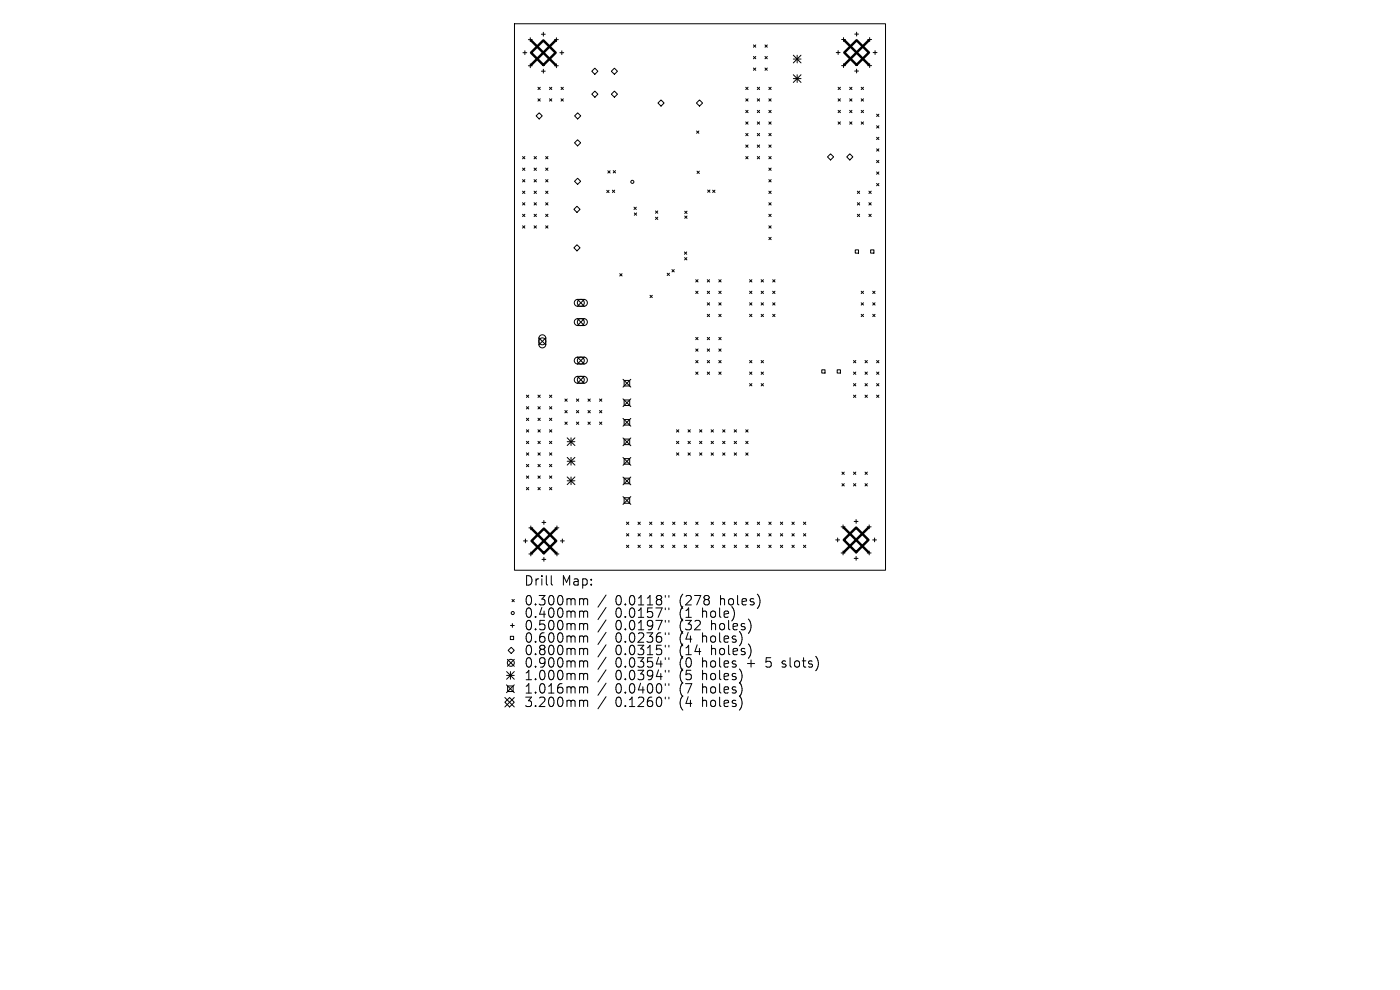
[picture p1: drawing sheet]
<svg xmlns="http://www.w3.org/2000/svg" width="297mm" height="210mm" viewBox="0 0 297 210" stroke-linecap="round" stroke-linejoin="round" font-family="sans-serif">
<defs><g id="words">
<g font-size="2.8">
<text x="111.1" y="124.5">Drill</text>
<text x="119.1" y="124.5">Map:</text>
<text x="111.1" y="128.7">0.300mm</text>
<text x="111.1" y="131.3">0.400mm</text>
<text x="130.6" y="128.7">0.0118&quot;</text>
<text x="130.6" y="131.3">0.0157&quot;</text>
<text x="144.3" y="128.7">(278</text>
<text x="144.3" y="131.3">(1</text>
<text x="149.2" y="131.3">hole)</text>
<text x="153" y="128.7">holes)</text>
<text x="111.1" y="134">0.500mm</text>
<text x="111.1" y="136.6">0.600mm</text>
<text x="130.6" y="134">0.0197&quot;</text>
<text x="130.6" y="136.6">0.0236&quot;</text>
<text x="144.3" y="134">(32</text>
<text x="144.3" y="136.6">(4</text>
<text x="149.2" y="136.6">holes)</text>
<text x="151.1" y="134">holes)</text>
<text x="111.1" y="139.3">0.800mm</text>
<text x="111.1" y="141.9">0.900mm</text>
<text x="130.6" y="139.3">0.0315&quot;</text>
<text x="130.6" y="141.9">0.0354&quot;</text>
<text x="144.3" y="139.3">(14</text>
<text x="144.3" y="141.9">(0</text>
<text x="149.2" y="141.9">holes</text>
<text x="151.1" y="139.3">holes)</text>
<text x="159" y="141.9">+</text>
<text x="163.2" y="141.9">5</text>
<text x="166.8" y="141.9">slots)</text>
<text x="111.1" y="144.6">1.000mm</text>
<text x="111.1" y="147.4">1.016mm</text>
<text x="130.6" y="144.6">0.0394&quot;</text>
<text x="130.6" y="147.4">0.0400&quot;</text>
<text x="144.3" y="144.6">(5</text>
<text x="144.3" y="147.4">(7</text>
<text x="149.2" y="144.6">holes)</text>
<text x="149.2" y="147.4">holes)</text>
<text x="111.1" y="150.3">3.200mm</text>
<text x="130.6" y="150.3">0.1260&quot;</text>
<text x="144.3" y="150.3">(4</text>
<text x="149.2" y="150.3">holes)</text>
</g>
</g></defs>
<g fill="none" stroke="#000" stroke-width=".21">
<path d="M109.1 5h78.8v116h-78.8zM110.9 11.2h.9M111.3 10.8v.8M112.1 8.4h.8M112.1 14h.8M112.5 8v.8M112.5 13.5v.9M114.1 18.5l.5 .5M114.6 18.5l-.5 .5M114.9 7.3h.8M114.9 15.1h.8M115.3 6.9v.8"/>
<path d="M115.3 14.7v.8M116.6 18.5l.5 .5M117.1 18.5l-.5 .5M117.6 8.4h.8M117.6 14h.8M118 8v.8M118 13.5v.9M118.8 11.2h.8M119 18.5l.5 .5M119.2 10.8v.8M119.5 18.5l-.5 .5M126.2 14.5l.6 .6-.6 .7-.7-.7z"/>
<path d="M126.2 19.3l.7 .7-.7 .6-.7-.6zM129.7 20l.6-.7 .7 .7-.7 .6zM130.3 14.5l.7 .6-.7 .7-.6-.7zM158.2 18.5l.5 .5M158.7 18.5l-.5 .5M159.8 9.5l.5 .5M159.8 12l.5 .5M159.8 14.4l.5 .5M160.3 9.5l-.5 .5M160.3 12l-.5 .5M160.3 14.4l-.5 .5M160.7 18.5l.4 .5"/>
<path d="M161.1 18.5l-.4 .5M162.3 12l.5 .5M162.3 14.4l.5 .5M162.3 9.5l.5 .5M162.8 14.4l-.5 .5M162.8 9.5l-.5 .5M162.8 12l-.5 .5M163.1 18.5l.5 .5M163.6 18.5l-.5 .5M168.3 11.7l1.6 1.6M168.3 12.5h1.6M168.3 15.9l1.6 1.6"/>
<path d="M168.3 16.7h1.6M169.1 11.7v1.6M169.1 15.9v1.6M169.9 11.7l-1.6 1.6M169.9 15.9l-1.6 1.6M177.4 11.2h.8M177.8 18.5l.5 .5M177.8 10.7v.9M178.3 18.5l-.5 .5M178.5 13.9h.9M178.5 8.4h.9M179 8v.8"/>
<path d="M179 13.5v.8M180.2 18.5l.5 .5M180.7 18.5l-.5 .5M181.3 7.2h.8M181.3 15.1h.8M181.7 6.8v.8M181.7 14.7v.8M182.7 18.5l.5 .5M183.2 18.5l-.5 .5M184.1 13.9h.8M184.1 8.4h.8M184.5 8v.8"/>
<path d="M184.5 13.5v.8M185.2 11.2h.9M185.6 10.7v.9M110.9 33.2l.4 .5M110.9 35.7l.4 .4M110.9 38.1l.4 .5M111.3 33.2l-.4 .5M111.3 35.7l-.4 .4M111.3 38.1l-.4 .5M113.3 35.7l.5 .4M113.3 38.1l.5 .5M113.3 33.2l.5 .5"/>
<path d="M113.8 33.2l-.5 .5M113.8 35.7l-.5 .4M113.8 38.1l-.5 .5M114.1 21l.5 .4M114.4 23.9l.6 .7-.6 .6-.7-.6zM114.6 21l-.5 .4M115.8 35.7l.4 .4M115.8 33.2l.4 .5M115.8 38.1l.4 .5M116.2 33.2l-.4 .5M116.2 35.7l-.4 .4M116.2 38.1l-.4 .5"/>
<path d="M116.6 21l.5 .4M117.1 21l-.5 .4M119 21l.5 .4M119.5 21l-.5 .4M121.9 30.3l.6-.7 .7 .7-.7 .7zM121.9 38.5l.6-.7 .7 .7-.7 .6zM122.5 23.9l.7 .7-.7 .6-.6-.6zM128.9 36.2l.5 .5M129.4 36.2l-.5 .5M130.1 36.2l.5 .5M130.6 36.2l-.5 .5M140.2 21.2l.7 .7-.7 .6-.6-.6z"/>
<path d="M147.8 27.8l.5 .5M147.9 36.3l.5 .5M148.3 27.8l-.5 .5M148.4 36.3l-.5 .5M148.4 21.2l.6 .7-.6 .6-.7-.6zM158.2 21l.5 .4M158.2 23.4l.5 .5M158.2 25.9l.5 .4M158.2 28.3l.5 .5M158.2 30.8l.5 .4M158.2 33.2l.5 .5M158.7 21l-.5 .4"/>
<path d="M158.7 23.4l-.5 .5M158.7 25.9l-.5 .4M158.7 28.3l-.5 .5M158.7 30.8l-.5 .4M158.7 33.2l-.5 .5M160.7 21l.4 .4M160.7 25.9l.4 .4M160.7 28.3l.4 .5M160.7 30.8l.4 .4M160.7 33.2l.4 .5M160.7 23.4l.4 .5M161.1 21l-.4 .4"/>
<path d="M161.1 23.4l-.4 .5M161.1 25.9l-.4 .4M161.1 28.3l-.4 .5M161.1 30.8l-.4 .4M161.1 33.2l-.4 .5M163.1 23.4l.5 .5M163.1 28.3l.5 .5M163.1 30.8l.5 .4M163.1 33.2l.5 .5M163.1 35.7l.5 .4M163.1 38.1l.5 .5M163.1 21l.5 .4"/>
<path d="M163.1 25.9l.5 .4M163.6 21l-.5 .4M163.6 23.4l-.5 .5M163.6 25.9l-.5 .4M163.6 28.3l-.5 .5M163.6 30.8l-.5 .4M163.6 33.2l-.5 .5M163.6 35.7l-.5 .4M163.6 38.1l-.5 .5M175.5 33.3l.7-.7 .7 .7-.7 .6zM177.8 21l.5 .4M177.8 23.4l.5 .5"/>
<path d="M177.8 25.9l.5 .4M178.3 21l-.5 .4M178.3 25.9l-.5 .4M178.3 23.4l-.5 .5M179.6 33.3l.7-.7 .6 .7-.6 .6zM180.2 21l.5 .4M180.2 23.4l.5 .5M180.2 25.9l.5 .4M180.7 23.4l-.5 .5M180.7 25.9l-.5 .4M180.7 21l-.5 .4M182.7 23.4l.5 .5"/>
<path d="M182.7 25.9l.5 .4M182.7 21l.5 .4M183.2 21l-.5 .4M183.2 23.4l-.5 .5M183.2 25.9l-.5 .4M186 26.7l.5 .5M186 29.1l.5 .5M186 34l.5 .5M186 24.2l.5 .5M186 31.6l.5 .5M186 36.5l.5 .5M186 38.9l.5 .5"/>
<path d="M186.5 24.2l-.5 .5M186.5 26.7l-.5 .5M186.5 31.6l-.5 .5M186.5 34l-.5 .5M186.5 36.5l-.5 .5M186.5 38.9l-.5 .5M186.5 29.1l-.5 .5M110.9 40.6l.4 .4M110.9 43l.4 .5M110.9 45.5l.4 .4M110.9 47.9l.4 .5M111.3 40.6l-.4 .4"/>
<path d="M111.3 43l-.4 .5M111.3 45.5l-.4 .4M111.3 47.9l-.4 .5M113.3 40.6l.5 .4M113.3 45.5l.5 .4M113.3 47.9l.5 .5M113.3 43l.5 .5M113.8 40.6l-.5 .4M113.8 43l-.5 .5M113.8 45.5l-.5 .4M113.8 47.9l-.5 .5M115.8 40.6l.4 .4"/>
<path d="M115.8 43l.4 .5M115.8 47.9l.4 .5M115.8 45.5l.4 .4M116.2 40.6l-.4 .4M116.2 43l-.4 .5M116.2 45.5l-.4 .4M116.2 47.9l-.4 .5M121.7 44.4l.7-.6 .7 .6-.7 .7zM121.7 52.6l.7-.7 .7 .7-.7 .6zM128.7 40.4l.5 .5M129.2 40.4l-.5 .5M129.9 40.3l.5 .5"/>
<path d="M130.4 40.3l-.5 .5M131.5 58.1l.5 .4M132 58.1l-.5 .4M134.5 43.9l.5 .5M134.6 45.2l.5 .5M135 43.9l-.5 .5M135.1 45.2l-.5 .5M139.1 44.7l.4 .5M139.1 46.1l.4 .5M139.5 44.7l-.4 .5M139.5 46.1l-.4 .5M141.5 58l.5 .4"/>
<path d="M142 58l-.5 .4M142.5 57.2l.5 .5M143 57.2l-.5 .5M145.2 53.5l.5 .4M145.2 54.6l.5 .5M145.3 44.8l.5 .5M145.3 45.8l.5 .5M145.7 53.5l-.5 .4M145.7 54.6l-.5 .5M145.8 44.8l-.5 .5M145.8 45.8l-.5 .5M147.6 59.3l.5 .5"/>
<path d="M148.1 59.3l-.5 .5M150 59.3l.5 .5M150.1 40.3l.5 .5M150.5 59.3l-.5 .5M150.6 40.3l-.5 .5M151.2 40.3l.5 .5M151.7 40.3l-.5 .5M152.5 59.3l.5 .5M153 59.3l-.5 .5M159 59.3l.5 .5M159.5 59.3l-.5 .5M161.5 59.3l.5 .5"/>
<path d="M162 59.3l-.5 .5M163.1 40.6l.5 .4M163.1 43l.5 .5M163.1 45.5l.5 .4M163.1 47.9l.5 .5M163.1 50.3l.5 .5M163.6 40.6l-.5 .4M163.6 43l-.5 .5M163.6 45.5l-.5 .4M163.6 47.9l-.5 .5M163.6 50.3l-.5 .5M163.9 59.3l.5 .5"/>
<path d="M164.4 59.3l-.5 .5M181.4 53h.7v.7h-.7zM181.9 40.6l.5 .4M181.9 43l.5 .5M181.9 45.5l.5 .4M182.4 40.6l-.5 .4M182.4 43l-.5 .5M182.4 45.5l-.5 .4M184.3 43l.5 .5M184.3 45.5l.5 .4M184.3 40.6l.5 .4M184.7 53h.7v.7h-.7z"/>
<path d="M184.8 40.6l-.5 .4M184.8 43l-.5 .5M184.8 45.5l-.5 .4M114.3 71.7l1.5 1.4M114.5 71.2a.73 .73 0 0 1 .8-.1 .73 .73 0 0 1 .5 .7v1.3a.73 .73 0 0 1-.7 .7 .73 .73 0 0 1-.8-.7v-1.4zM115.8 71.7l-1.5 1.4M122 63.7l.5-.2h1.4a.73 .73 0 0 1 .7 .7 .73 .73 0 0 1-.7 .8h-1.3a.73 .73 0 0 1-.7-.5 .73 .73 0 0 1 .1-.8zM122 67.8l.5-.2h1.4a.73 .73 0 0 1 .7 .7 .73 .73 0 0 1-.7 .8h-1.3a.73 .73 0 0 1-.7-.5 .73 .73 0 0 1 .1-.8zM122 76l.5-.2h1.4a.73 .73 0 0 1 .7 .7 .73 .73 0 0 1-.7 .7h-1.3a.73 .73 0 0 1-.7-.4 .73 .73 0 0 1 .1-.8zM122.5 79.8l1.5 1.5M122.5 63.5l1.5 1.5M122.5 67.6l1.5 1.5"/>
<path d="M122.5 75.8l1.5 1.4M124 67.6l-1.5 1.5M124 63.5l-1.5 1.5M124 75.8l-1.5 1.4M124 79.8l-1.5 1.5M137.9 62.6l.5 .5M138.4 62.6l-.5 .5M147.6 61.8l.5 .5M147.6 71.6l.5 .5M147.6 74l.5 .5M147.6 76.5l.5 .5M147.6 78.9l.5 .5"/>
<path d="M148.1 61.8l-.5 .5M148.1 71.6l-.5 .5M148.1 74l-.5 .5M148.1 76.5l-.5 .5M148.1 78.9l-.5 .5M150 61.8l.5 .5M150 64.2l.5 .5M150 74l.5 .5M150 76.5l.5 .5M150 78.9l.5 .5M150 66.7l.5 .5M150 71.6l.5 .5"/>
<path d="M150.5 61.8l-.5 .5M150.5 66.7l-.5 .5M150.5 71.6l-.5 .5M150.5 74l-.5 .5M150.5 76.5l-.5 .5M150.5 64.2l-.5 .5M150.5 78.9l-.5 .5M152.5 64.2l.5 .5M152.5 66.7l.5 .5M152.5 76.5l.5 .5M152.5 78.9l.5 .5M152.5 74l.5 .5"/>
<path d="M152.5 61.8l.5 .5M152.5 71.6l.5 .5M153 64.2l-.5 .5M153 66.7l-.5 .5M153 71.6l-.5 .5M153 74l-.5 .5M153 61.8l-.5 .5M153 76.5l-.5 .5M153 78.9l-.5 .5M159 61.8l.5 .5M159 64.2l.5 .5M159 66.7l.5 .5"/>
<path d="M159 76.5l.5 .5M159 78.9l.5 .5M159.5 61.8l-.5 .5M159.5 64.2l-.5 .5M159.5 66.7l-.5 .5M159.5 76.5l-.5 .5M159.5 78.9l-.5 .5M161.5 61.8l.5 .5M161.5 64.2l.5 .5M161.5 66.7l.5 .5M161.5 78.9l.5 .5M161.5 76.5l.5 .5"/>
<path d="M162 61.8l-.5 .5M162 64.2l-.5 .5M162 76.5l-.5 .5M162 78.9l-.5 .5M162 66.7l-.5 .5M163.9 64.2l.5 .5M163.9 66.7l.5 .5M163.9 61.8l.5 .5M164.4 61.8l-.5 .5M164.4 64.2l-.5 .5M164.4 66.7l-.5 .5M174.3 78.4h.7v.7h-.7z"/>
<path d="M177.6 78.4h.7v.7h-.7zM181.1 76.5l.5 .5M181.1 78.9l.5 .5M181.6 76.5l-.5 .5M181.6 78.9l-.5 .5M182.7 61.8l.5 .5M182.7 64.2l.5 .5M182.7 66.7l.5 .5M183.2 61.8l-.5 .5M183.2 64.2l-.5 .5M183.2 66.7l-.5 .5M183.5 78.9l.5 .5"/>
<path d="M183.5 76.5l.5 .5M184 76.5l-.5 .5M184 78.9l-.5 .5M185.1 64.2l.5 .5M185.1 66.7l.5 .5M185.1 61.8l.5 .5M185.6 61.8l-.5 .5M185.6 66.7l-.5 .5M185.6 64.2l-.5 .5M186 78.9l.5 .5M186 76.5l.5 .5M186.5 76.5l-.5 .5"/>
<path d="M186.5 78.9l-.5 .5M111.7 83.8l.5 .5M111.7 86.3l.5 .5M111.7 88.7l.5 .5M111.7 91.2l.5 .5M111.7 93.6l.5 .5M111.7 96.1l.5 .5M111.7 98.5l.5 .5M112.2 83.8l-.5 .5M112.2 86.3l-.5 .5M112.2 88.7l-.5 .5M112.2 91.2l-.5 .5"/>
<path d="M112.2 93.6l-.5 .5M112.2 96.1l-.5 .5M112.2 98.5l-.5 .5M114.1 86.3l.5 .5M114.1 88.7l.5 .5M114.1 91.2l.5 .5M114.1 93.6l.5 .5M114.1 96.1l.5 .5M114.1 98.5l.5 .5M114.1 83.8l.5 .5M114.6 83.8l-.5 .5M114.6 86.3l-.5 .5"/>
<path d="M114.6 88.7l-.5 .5M114.6 91.2l-.5 .5M114.6 93.6l-.5 .5M114.6 96.1l-.5 .5M114.6 98.5l-.5 .5M116.6 88.7l.5 .5M116.6 91.2l.5 .5M116.6 93.6l.5 .5M116.6 98.5l.5 .5M116.6 86.3l.5 .5M116.6 83.8l.5 .5M116.6 96.1l.5 .5"/>
<path d="M117.1 83.8l-.5 .5M117.1 86.3l-.5 .5M117.1 88.7l-.5 .5M117.1 91.2l-.5 .5M117.1 93.6l-.5 .5M117.1 96.1l-.5 .5M117.1 98.5l-.5 .5M119.8 89.5l.5 .5M119.8 87.1l.5 .5M119.8 84.6l.5 .5M120.3 84.6l-.5 .5M120.3 87.1l-.5 .5"/>
<path d="M120.3 89.5l-.5 .5M120.3 92.9l1.7 1.6M120.3 93.7h1.7M120.3 97l1.7 1.7M120.3 97.8h1.7M121.1 92.9v1.6M121.1 97v1.7M122 92.9l-1.7 1.6M122 97l-1.7 1.7M122 80.1l.5-.3h1.4a.73 .73 0 0 1 .7 .8 .73 .73 0 0 1-.7 .7h-1.3a.73 .73 0 0 1-.7-.4 .73 .73 0 0 1 .1-.8zM122.3 89.5l.5 .5M122.3 84.6l.5 .5"/>
<path d="M122.3 87.1l.5 .5M122.8 84.6l-.5 .5M122.8 87.1l-.5 .5M122.8 89.5l-.5 .5M124.7 87.1l.5 .5M124.7 89.5l.5 .5M124.7 84.6l.5 .5M125.2 84.6l-.5 .5M125.2 87.1l-.5 .5M125.2 89.5l-.5 .5M127.2 89.5l.5 .5M127.2 87.1l.5 .5"/>
<path d="M127.2 84.6l.5 .5M127.7 84.6l-.5 .5M127.7 87.1l-.5 .5M127.7 89.5l-.5 .5M132.2 97l1.6 1.7M132.2 80.5l1.6 1.6M132.2 84.6l1.6 1.7M132.2 88.8l1.6 1.6M132.2 92.9l1.6 1.7M132.4 80.7h1.2v1.2h-1.2zM132.4 84.8h1.2v1.2h-1.2zM132.4 89h1.2v1.2h-1.2z"/>
<path d="M132.4 93.1h1.2v1.2h-1.2zM132.4 97.3h1.2v1.2h-1.2zM133.8 80.5l-1.6 1.6M133.8 84.6l-1.6 1.7M133.8 88.8l-1.6 1.6M133.8 92.9l-1.6 1.7M133.8 97l-1.6 1.7M143.5 91.2l.5 .5M143.5 93.6l.5 .5M143.5 96.1l.5 .5M144 91.2l-.5 .5M144 93.6l-.5 .5"/>
<path d="M144 96.1l-.5 .5M146 96.1l.5 .5M146 91.2l.5 .5M146 93.6l.5 .5M146.5 91.2l-.5 .5M146.5 93.6l-.5 .5M146.5 96.1l-.5 .5M148.4 93.6l.5 .5M148.4 96.1l.5 .5M148.4 91.2l.5 .5M148.9 91.2l-.5 .5M148.9 93.6l-.5 .5"/>
<path d="M148.9 96.1l-.5 .5M150.9 96.1l.5 .5M150.9 93.6l.5 .5M150.9 91.2l.5 .5M151.4 91.2l-.5 .5M151.4 93.6l-.5 .5M151.4 96.1l-.5 .5M153.3 96.1l.5 .5M153.3 93.6l.5 .5M153.3 91.2l.5 .5M153.8 91.2l-.5 .5M153.8 93.6l-.5 .5"/>
<path d="M153.8 96.1l-.5 .5M155.8 96.1l.4 .5M155.8 93.6l.4 .5M155.8 91.2l.4 .5M156.2 91.2l-.4 .5M156.2 93.6l-.4 .5M156.2 96.1l-.4 .5M158.2 96.1l.5 .5M158.2 91.2l.5 .5M158.2 93.6l.5 .5M158.7 91.2l-.5 .5M158.7 93.6l-.5 .5"/>
<path d="M158.7 96.1l-.5 .5M159 81.4l.5 .5M159.5 81.4l-.5 .5M161.5 81.4l.5 .5M162 81.4l-.5 .5M181.1 83.8l.5 .5M181.1 81.4l.5 .5M181.6 81.4l-.5 .5M181.6 83.8l-.5 .5M183.5 81.4l.5 .5M183.5 83.8l.5 .5M184 81.4l-.5 .5"/>
<path d="M184 83.8l-.5 .5M186 81.4l.5 .5M186 83.8l.5 .5M186.5 81.4l-.5 .5M186.5 83.8l-.5 .5M111.1 114.7h.8M111.5 114.3v.9M111.7 101l.5 .5M111.7 103.4l.5 .5M112.2 101l-.5 .5M112.2 103.4l-.5 .5M112.2 112h.8"/>
<path d="M112.2 117.5h.8M112.6 111.6v.8M112.6 117.1v.8M114.1 103.4l.5 .5M114.1 101l.5 .5M114.6 101l-.5 .5M114.6 103.4l-.5 .5M115 110.8h.8M115 118.7h.8M115.4 110.4v.8M115.4 118.3v.8M116.6 101l.5 .5"/>
<path d="M116.6 103.4l.5 .5M117.1 101l-.5 .5M117.1 103.4l-.5 .5M117.7 112h.9M117.7 117.5h.9M118.2 111.6v.8M118.2 117.1v.8M118.9 114.7h.8M119.3 114.3v.9M120.3 101.2l1.7 1.6M120.3 102h1.7M121.1 101.2v1.6"/>
<path d="M122 101.2l-1.7 1.6M132.2 101.2l1.6 1.7M132.2 105.3l1.6 1.7M132.4 101.4h1.2v1.2h-1.2zM132.4 105.6h1.2v1.2h-1.2zM132.9 110.8l.5 .4M132.9 113.2l.5 .5M132.9 115.7l.5 .4M133.4 110.8l-.5 .4M133.4 113.2l-.5 .5M133.4 115.7l-.5 .4M133.8 101.2l-1.6 1.7"/>
<path d="M133.8 105.3l-1.6 1.7M135.3 113.2l.5 .5M135.3 115.7l.5 .4M135.3 110.8l.5 .4M135.8 110.8l-.5 .4M135.8 113.2l-.5 .5M135.8 115.7l-.5 .4M137.8 113.2l.5 .5M137.8 110.8l.5 .4M137.8 115.7l.5 .4M138.3 113.2l-.5 .5M138.3 110.8l-.5 .4"/>
<path d="M138.3 115.7l-.5 .4M140.2 115.7l.5 .4M140.2 113.2l.5 .5M140.2 110.8l.5 .4M140.7 110.8l-.5 .4M140.7 113.2l-.5 .5M140.7 115.7l-.5 .4M142.7 115.7l.5 .4M142.7 113.2l.5 .5M142.7 110.8l.5 .4M143.2 110.8l-.5 .4M143.2 113.2l-.5 .5"/>
<path d="M143.2 115.7l-.5 .4M145.1 115.7l.5 .4M145.1 113.2l.5 .5M145.1 110.8l.5 .4M145.6 110.8l-.5 .4M145.6 113.2l-.5 .5M145.6 115.7l-.5 .4M147.6 115.7l.5 .4M147.6 113.2l.5 .5M147.6 110.8l.5 .4M148.1 110.8l-.5 .4M148.1 113.2l-.5 .5"/>
<path d="M148.1 115.7l-.5 .4M150.9 110.8l.5 .4M150.9 113.2l.5 .5M150.9 115.7l.5 .4M151.4 110.8l-.5 .4M151.4 113.2l-.5 .5M151.4 115.7l-.5 .4M153.3 113.2l.5 .5M153.3 115.7l.5 .4M153.3 110.8l.5 .4M153.8 110.8l-.5 .4M153.8 113.2l-.5 .5"/>
<path d="M153.8 115.7l-.5 .4M155.8 115.7l.4 .4M155.8 113.2l.4 .5M155.8 110.8l.4 .4M156.2 110.8l-.4 .4M156.2 113.2l-.4 .5M156.2 115.7l-.4 .4M158.2 110.8l.5 .4M158.2 115.7l.5 .4M158.2 113.2l.5 .5M158.7 110.8l-.5 .4M158.7 113.2l-.5 .5"/>
<path d="M158.7 115.7l-.5 .4M160.7 115.7l.4 .4M160.7 110.8l.4 .4M160.7 113.2l.4 .5M161.1 110.8l-.4 .4M161.1 113.2l-.4 .5M161.1 115.7l-.4 .4M163.1 110.8l.5 .4M163.1 113.2l.5 .5M163.1 115.7l.5 .4M163.6 110.8l-.5 .4M163.6 113.2l-.5 .5"/>
<path d="M163.6 115.7l-.5 .4M165.6 113.2l.4 .5M165.6 115.7l.4 .4M165.6 110.8l.4 .4M166 110.8l-.4 .4M166 113.2l-.4 .5M166 115.7l-.4 .4M168 115.7l.5 .4M168 113.2l.5 .5M168 110.8l.5 .4M168.5 110.8l-.5 .4M168.5 113.2l-.5 .5"/>
<path d="M168.5 115.7l-.5 .4M170.5 110.8l.4 .4M170.5 115.7l.4 .4M170.5 113.2l.4 .5M170.9 110.8l-.4 .4M170.9 113.2l-.4 .5M170.9 115.7l-.4 .4M177.3 114.5h.8M177.7 114.1v.8M178.4 111.8h.9M178.4 117.3h.9M178.6 100.1l.5 .5"/>
<path d="M178.6 102.6l.5 .5M178.8 111.4v.8M178.8 116.9v.8M179.1 100.1l-.5 .5M179.1 102.6l-.5 .5M181.1 102.6l.5 .5M181.1 100.1l.5 .5M181.2 110.6h.8M181.2 118.4h.8M181.6 100.1l-.5 .5M181.6 102.6l-.5 .5M181.6 110.2v.8"/>
<path d="M181.6 118v.9M183.5 102.6l.5 .5M183.5 100.1l.5 .5M184 111.8h.8M184 117.3h.8M184 100.1l-.5 .5M184 102.6l-.5 .5M184.4 111.4v.8M184.4 116.9v.8M185.1 114.5h.8M185.5 114.1v.8M107.6 139.9l1.5 1.4"/>
<path d="M108.3 135h.7v.7h-.7zM108.3 132.7h.8M108.5 137.3l.6 .7-.6 .6-.7-.6zM108.6 127.2l.5 .4M108.7 132.3v.8M109.1 127.2l-.5 .4M109.1 139.9l-1.5 1.4M116.9 122.1v1.7l.3 .3M123.2 127l.5 .1 .1 .2M123.2 129.6h.3l.3 .3M123.2 132.3h.3l.3 .3M123.2 134.9h.3l.3 .3"/>
<path d="M123.2 137.5l.5 .1 .1 .2M123.8 127.3l.3-.3 .5 .1 .1 1.2M123.8 127.3v1M123.8 129.9v1.1M123.8 132.6v1M123.8 135.2v1M123.8 137.8v1.1M123.8 129.9l.3-.3 .5 .1 .1 1.3M123.8 132.6l.3-.3 .5 .1 .1 1.2M123.8 135.2l.3-.3 .5 .1 .1 1.2M123.8 137.8l.3-.3 .5 .1 .1 1.3M128.6 126.2l-1.7 2.6"/>
<path d="M128.6 128.9l-1.7 2.5M128.6 131.5l-1.7 2.6M128.6 134.1l-1.7 2.6M128.6 136.8l-1.7 2.6M128.6 139.4l-1.7 2.6M141.1 126.3v.4M141.1 129v.3M141.1 131.6v.4M141.1 134.2v.4M141.1 136.9v.4M141.1 139.5v.4M141.9 126.3v.4"/>
<path d="M141.9 129v.3M141.9 131.6v.4M141.9 134.2v.4M141.9 136.9v.4M141.9 139.5v.4M107.1 148l2 2M107.4 145.3l1.7 1.6M107.5 142.5l1.6 1.6M107.5 143.3h1.6M107.7 145.5h1.2v1.2h-1.2zM108.1 148l1 1-1 1-1-1zM108.3 142.5v1.6"/>
<path d="M109.1 142.5l-1.6 1.6M109.1 145.3l-1.7 1.6M109.1 148l-2 2M123.2 140.2l.5 .1 .1 .2M123.2 142.9h.3l.3 .2M123.2 145.7l.5 .1 .1 .2M123.2 148.5l.5 .1 .1 .2M123.8 140.5v1M123.8 143.1v1.1M123.8 146v1M123.8 148.8v1.1M123.8 140.5l.3-.3 .5 .1 .1 1.2"/>
<path d="M123.8 143.1l.3-.2 .5 .1 .1 1.2M123.8 146l.3-.3 .5 .1 .1 1.2M123.8 148.8l.3-.3 .5 .1 .1 1.3M128.6 142.1l-1.7 2.6M128.6 144.9l-1.7 2.6M128.6 147.8l-1.7 2.6M141.1 142.2v.4M141.1 145v.4M141.1 147.9v.4M141.9 142.2v.4M141.9 145v.4M141.9 147.9v.4"/>
<path d="M165.9 141.4l.2 .1M166 140.3v.5"/>
<circle cx="134.1" cy="38.6" r=".33"/>
<circle cx="115.1" cy="72.4" r=".73"/>
<circle cx="123.2" cy="68.3" r=".73"/>
<circle cx="123.2" cy="76.5" r=".73"/>
<circle cx="123.2" cy="64.2" r=".73"/>
<circle cx="123.2" cy="80.6" r=".73"/>
<circle cx="108.8" cy="130" r=".33"/>
<circle cx="108.4" cy="140.6" r=".73"/>
</g>
<path d="M112.7 11.2l2.6-2.6 2.6 2.6-2.6 2.6zM112.7 8.6l5.2 5.2M117.9 8.6l-5.2 5.2M179.1 11.2l2.6-2.7 2.6 2.7-2.6 2.6zM179.1 8.5l5.2 5.3M184.3 8.5l-5.2 5.3M112.8 114.7l2.6-2.6 2.6 2.6-2.6 2.7zM112.8 112.1l5.2 5.3M118 112.1l-5.2 5.3M179 114.5l2.6-2.6 2.6 2.6-2.6 2.6zM179 111.9l5.2 5.2M184.2 111.9l-5.2 5.2" fill="none" stroke="#000" stroke-width=".52"/>
<use href="#words"/>
</svg>
